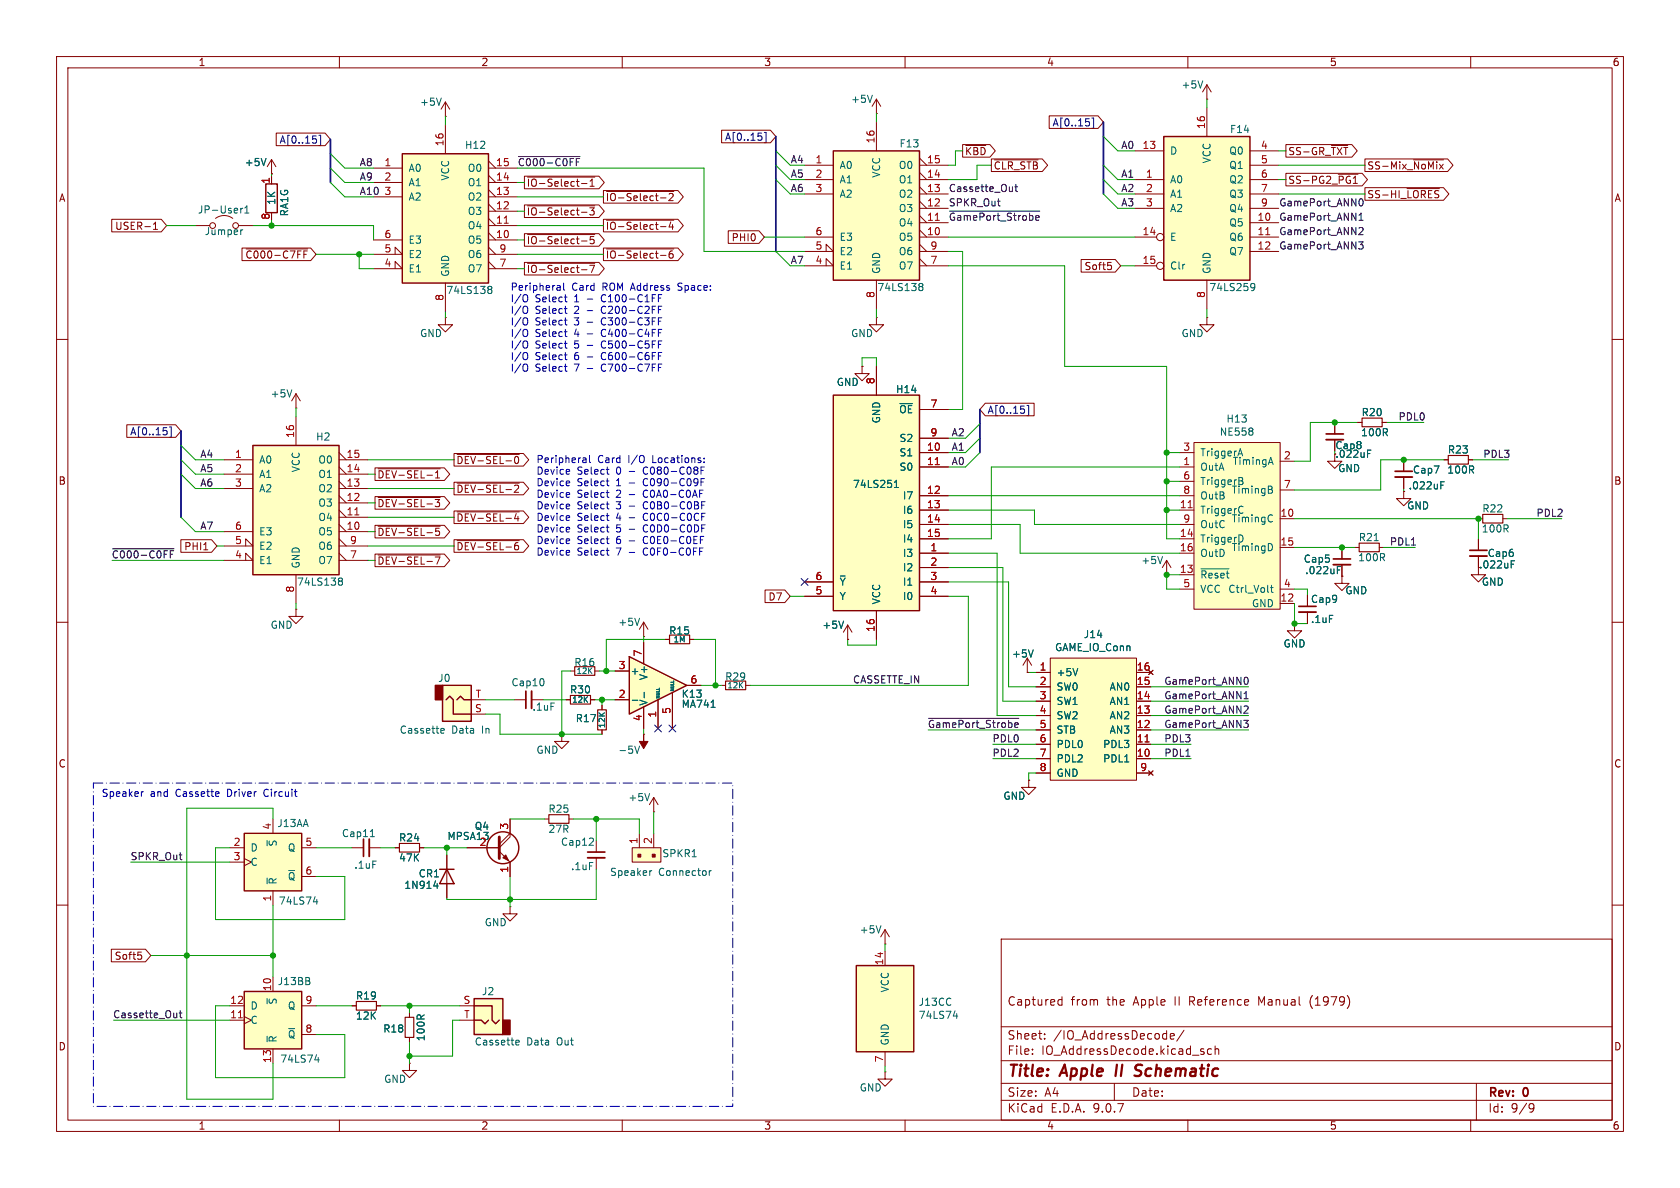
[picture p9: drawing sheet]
<svg xmlns="http://www.w3.org/2000/svg" width="297mm" height="210mm" viewBox="0 0 297 210" stroke-linecap="round" stroke-linejoin="round" font-family="sans-serif">
<defs><g id="words">
<g font-size="2.8" fill="#840000">
<text x="178" y="190.9">Title:</text>
<text x="187.7" y="190.9">Apple</text>
<text x="198.1" y="190.9">II</text>
<text x="202.3" y="190.9">Schematic</text>
</g>
<g font-size="2.1" fill="#840000">
<text x="178" y="178">Captured</text>
<text x="189.3" y="178">from</text>
<text x="195.7" y="178">the</text>
<text x="200.5" y="178">Apple</text>
<text x="207.9" y="178">II</text>
<text x="210.6" y="178">Reference</text>
<text x="223" y="178">Manual</text>
<text x="232.2" y="178">(1979)</text>
<text x="178" y="184">Sheet:</text>
<text x="186.2" y="184">/IO_AddressDecode/</text>
<text x="178" y="186.7">File:</text>
<text x="184.1" y="186.7">IO_AddressDecode.kicad_sch</text>
<text x="178" y="196.9">KiCad</text>
<text x="178" y="194.1">Size:</text>
<text x="184.7" y="194.1">A4</text>
<text x="185.7" y="196.9">E.D.A.</text>
<text x="193.3" y="196.9">9.0.7</text>
<text x="200" y="194.1">Date:</text>
<text x="263" y="194.3">Rev:</text>
<text x="263" y="196.9">Id:</text>
<text x="267.1" y="196.9">9/9</text>
<text x="269.4" y="194.3">0</text>
</g>
<g font-size="1.8" fill="#840000">
<text x="35" y="11.9">1</text>
<text x="85" y="11.9">2</text>
<text x="135" y="11.9">3</text>
<text x="185" y="11.9">4</text>
<text x="235" y="11.9">5</text>
<text x="285" y="11.9">6</text>
<text x="170.5" y="27.6">~{KBD}</text>
<text x="227.6" y="27.6">SS-GR_~{TXT}</text>
<text x="10.3" y="35.9">A</text>
<text x="93" y="33.2">~{IO-Select-1}</text>
<text x="107" y="35.8">~{IO-Select-2}</text>
<text x="175.6" y="30.2">~{CLR_STB}</text>
<text x="227.6" y="32.7">SS-PG2_~{PG1}</text>
<text x="241.6" y="30.2">SS-Mix_~{NoMix}</text>
<text x="241.6" y="35.2">SS-HI_~{LORES}</text>
<text x="285.3" y="35.9">A</text>
<text x="20.2" y="40.8">USER-1</text>
<text x="93" y="38.3">~{IO-Select-3}</text>
<text x="107" y="40.8">~{IO-Select-4}</text>
<text x="43.3" y="45.9">~{C000-C7FF}</text>
<text x="93" y="43.4">~{IO-Select-5}</text>
<text x="107" y="45.9">~{IO-Select-6}</text>
<text x="129.2" y="42.9">PHI0</text>
<text x="191.6" y="47.9">Soft5</text>
<text x="93" y="48.5">~{IO-Select-7}</text>
<text x="80.6" y="82.2">~{DEV-SEL-0}</text>
<text x="236" y="79.6">Cap8</text>
<text x="10.3" y="85.9">B</text>
<text x="66.6" y="84.8">~{DEV-SEL-1}</text>
<text x="66.6" y="89.9">~{DEV-SEL-3}</text>
<text x="80.6" y="87.3">~{DEV-SEL-2}</text>
<text x="285.3" y="85.9">B</text>
<text x="66.6" y="94.9">~{DEV-SEL-5}</text>
<text x="80.6" y="92.4">~{DEV-SEL-4}</text>
<text x="32.5" y="97.5">PHI1</text>
<text x="66.6" y="100">~{DEV-SEL-7}</text>
<text x="80.6" y="97.5">~{DEV-SEL-6}</text>
<text x="261.4" y="100.7">.022uF</text>
<text x="135.7" y="106.4">D7</text>
<text x="231.7" y="106.8">Cap9</text>
<text x="10.3" y="135.9">C</text>
<text x="285.3" y="135.9">C</text>
<text x="20.2" y="169.9">Soft5</text>
<text x="10.3" y="185.9">D</text>
<text x="285.3" y="185.9">D</text>
<text x="35" y="199.9">1</text>
<text x="85" y="199.9">2</text>
<text x="135" y="199.9">3</text>
<text x="185" y="199.9">4</text>
<text x="235" y="199.9">5</text>
<text x="285" y="199.9">6</text>
</g>
<g font-size="1.8" fill="#006464">
<text x="208.8" y="15.8">+5V</text>
<text x="74.2" y="18.9">+5V</text>
<text x="150.4" y="18.4">+5V</text>
<text x="217.3" y="23.7">F14</text>
<text x="43.2" y="29.6">+5V</text>
<text x="82.1" y="26.5">H12</text>
<text x="158.9" y="26.3">F13</text>
<text x="206.8" y="27.5">D</text>
<text x="214.2" y="29" transform="rotate(-90 214.2 29)">VCC</text>
<text x="217.2" y="27.5">Q0</text>
<text x="72.1" y="30.6">A0</text>
<text x="72.1" y="33.1">A1</text>
<text x="72.1" y="35.7">A2</text>
<text x="79.6" y="32" transform="rotate(-90 79.6 32)">VCC</text>
<text x="82.6" y="30.6">O0</text>
<text x="82.6" y="33.1">O1</text>
<text x="82.6" y="35.7">O2</text>
<text x="148.3" y="30.1">A0</text>
<text x="148.3" y="32.6">A1</text>
<text x="148.3" y="35.2">A2</text>
<text x="155.8" y="31.5" transform="rotate(-90 155.8 31.5)">VCC</text>
<text x="158.8" y="30.1">O0</text>
<text x="158.8" y="32.6">O1</text>
<text x="158.8" y="35.2">O2</text>
<text x="206.8" y="32.6">A0</text>
<text x="206.8" y="35.2">A1</text>
<text x="217.2" y="30.1">Q1</text>
<text x="217.2" y="32.6">Q2</text>
<text x="217.2" y="35.2">Q3</text>
<text x="34.9" y="37.9">JP-User1</text>
<text x="36.1" y="41.8">Jumper</text>
<text x="48.9" y="36.3" transform="rotate(-90 48.9 36.3)">1K</text>
<text x="51.2" y="38.3" transform="rotate(-90 51.2 38.3)">RA1G</text>
<text x="82.6" y="38.2">O3</text>
<text x="82.6" y="40.7">O4</text>
<text x="158.8" y="37.7">O3</text>
<text x="158.8" y="40.2">O4</text>
<text x="206.8" y="37.7">A2</text>
<text x="217.2" y="37.7">Q4</text>
<text x="217.2" y="40.2">Q5</text>
<text x="72.1" y="43.3">E3</text>
<text x="72.1" y="45.8">E2</text>
<text x="82.6" y="43.3">O5</text>
<text x="82.6" y="45.8">O6</text>
<text x="148.3" y="42.8">E3</text>
<text x="148.3" y="45.3">E2</text>
<text x="148.3" y="47.9">E1</text>
<text x="158.8" y="42.8">O5</text>
<text x="158.8" y="45.3">O6</text>
<text x="158.8" y="47.9">O7</text>
<text x="206.8" y="42.8">E</text>
<text x="206.8" y="47.9">Clr</text>
<text x="217.2" y="42.8">Q6</text>
<text x="217.2" y="45.3">Q7</text>
<text x="72.1" y="48.4">E1</text>
<text x="78.8" y="52.2">74LS138</text>
<text x="79.6" y="49" transform="rotate(-90 79.6 49)">GND</text>
<text x="82.6" y="48.4">O7</text>
<text x="155" y="51.7">74LS138</text>
<text x="155.8" y="48.5" transform="rotate(-90 155.8 48.5)">GND</text>
<text x="213.7" y="51.7">74LS259</text>
<text x="214.2" y="48.5" transform="rotate(-90 214.2 48.5)">GND</text>
<text x="74.2" y="59.8">GND</text>
<text x="150.4" y="59.8">GND</text>
<text x="208.8" y="59.8">GND</text>
<text x="47.7" y="70.5">+5V</text>
<text x="147.8" y="68.4">GND</text>
<text x="158.3" y="69.7">H14</text>
<text x="155.8" y="74.9" transform="rotate(-90 155.8 74.9)">GND</text>
<text x="158.9" y="73.3">~{OE}</text>
<text x="215.5" y="77.2">NE558</text>
<text x="216.7" y="74.9">H13</text>
<text x="240.5" y="77.3">100R</text>
<text x="240.6" y="73.8">R20</text>
<text x="45.7" y="82.1">A0</text>
<text x="53.2" y="83.6" transform="rotate(-90 53.2 83.6)">VCC</text>
<text x="55.8" y="78.1">H2</text>
<text x="56.2" y="82.1">O0</text>
<text x="158.9" y="83.4">S0</text>
<text x="158.9" y="80.9">S1</text>
<text x="158.9" y="78.3">S2</text>
<text x="212.1" y="80.9">TriggerA</text>
<text x="212.1" y="83.4">OutA</text>
<text x="217.8" y="82.4">TimingA</text>
<text x="236" y="81.1">.022uF</text>
<text x="236.5" y="83.7">GND</text>
<text x="249.7" y="83.9">Cap7</text>
<text x="255.8" y="83.9">100R</text>
<text x="255.9" y="80.4">R23</text>
<text x="45.7" y="84.7">A1</text>
<text x="45.7" y="87.2">A2</text>
<text x="56.2" y="84.7">O1</text>
<text x="56.2" y="87.2">O2</text>
<text x="56.2" y="89.8">O3</text>
<text x="150.7" y="86.5">74LS251</text>
<text x="159.5" y="88.5">I7</text>
<text x="212.1" y="86">TriggerB</text>
<text x="212.1" y="88.5">OutB</text>
<text x="217.7" y="87.5">TimingB</text>
<text x="248.9" y="86.7">.022uF</text>
<text x="45.7" y="94.8">E3</text>
<text x="56.2" y="92.3">O4</text>
<text x="56.2" y="94.8">O5</text>
<text x="159.5" y="93.6">I5</text>
<text x="159.5" y="91">I6</text>
<text x="212.1" y="91">TriggerC</text>
<text x="212.1" y="93.6">OutC</text>
<text x="217.7" y="92.6">TimingC</text>
<text x="240.1" y="95.9">R21</text>
<text x="248.7" y="90.3">GND</text>
<text x="261.9" y="94.3">100R</text>
<text x="262" y="90.8">R22</text>
<text x="45.7" y="97.4">E2</text>
<text x="45.7" y="99.9">E1</text>
<text x="53.2" y="100.6" transform="rotate(-90 53.2 100.6)">GND</text>
<text x="56.2" y="97.4">O6</text>
<text x="56.2" y="99.9">O7</text>
<text x="159.5" y="101.2">I2</text>
<text x="159.5" y="98.7">I3</text>
<text x="159.5" y="96.1">I4</text>
<text x="201.7" y="99.9">+5V</text>
<text x="212.1" y="96.1">TriggerD</text>
<text x="212.1" y="98.7">OutD</text>
<text x="217.7" y="97.6">TimingD</text>
<text x="230.4" y="99.7">Cap5</text>
<text x="230.6" y="101.7">.022uF</text>
<text x="240" y="99.4">100R</text>
<text x="262.9" y="98.7">Cap6</text>
<text x="52.4" y="103.7">74LS138</text>
<text x="148.3" y="106.3">Y</text>
<text x="148.3" y="103.7">~{Y}</text>
<text x="155.8" y="106.9" transform="rotate(-90 155.8 106.9)">VCC</text>
<text x="159.5" y="106.3">I0</text>
<text x="159.5" y="103.7">I1</text>
<text x="212.1" y="102.5">~{Reset}</text>
<text x="212.1" y="105">VCC Ctrl_Volt</text>
<text x="221.2" y="107.5">GND</text>
<text x="237.7" y="105.3">GND</text>
<text x="261.9" y="103.7">GND</text>
<text x="47.7" y="111.4">GND</text>
<text x="109.2" y="110.8">+5V</text>
<text x="118.2" y="112.4">R15</text>
<text x="145.3" y="111.4">+5V</text>
<text x="191.5" y="113">J14</text>
<text x="231.7" y="110.3">.1uF</text>
<text x="101.4" y="118">R16</text>
<text x="111.4" y="119.5">+</text>
<text x="178.8" y="116.4">+5V</text>
<text x="186.4" y="115.3">GAME_IO_Conn</text>
<text x="186.7" y="119.7">+5V</text>
<text x="226.8" y="114.7">GND</text>
<text x="77.4" y="120.8">J0</text>
<text x="90.3" y="121.5">Cap10</text>
<text x="94" y="125.8">.1uF</text>
<text x="100.7" y="122.8">R30</text>
<text x="114.7" y="124.8" transform="rotate(-90 114.7 124.8)">V-</text>
<text x="114.7" y="120.3" transform="rotate(-90 114.7 120.3)">V+</text>
<text x="120.4" y="125.3">MA741</text>
<text x="120.4" y="123.5">K13</text>
<text x="128.1" y="120.5">R29</text>
<text x="186.7" y="122.3">SW0</text>
<text x="186.7" y="124.8">SW1</text>
<text x="196.1" y="122.3">AN0</text>
<text x="196.1" y="124.8">AN1</text>
<text x="70.6" y="129.9">Cassette</text>
<text x="79.8" y="129.9">Data</text>
<text x="85.3" y="129.9">In</text>
<text x="101.7" y="127.9">R17</text>
<text x="186.7" y="127.4">SW2</text>
<text x="186.7" y="129.9">STB</text>
<text x="196.1" y="127.4">AN2</text>
<text x="196.1" y="129.9">AN3</text>
<text x="94.7" y="133.5">GND</text>
<text x="109.2" y="133.5">-5V</text>
<text x="186.7" y="132.4">PDL0</text>
<text x="186.7" y="135">PDL2</text>
<text x="186.7" y="137.5">GND</text>
<text x="194.9" y="132.4">PDL3</text>
<text x="194.9" y="135">PDL1</text>
<text x="96.9" y="143.9">R25</text>
<text x="111" y="141.8">+5V</text>
<text x="177.3" y="141.6">GND</text>
<text x="48.9" y="146.4">J13AA</text>
<text x="49.1" y="149.7" transform="rotate(-90 49.1 149.7)">~{S}</text>
<text x="60.3" y="148.2">Cap11</text>
<text x="70.4" y="148.9">R24</text>
<text x="79" y="148.7">MPSA13</text>
<text x="83.8" y="146.9">Q4</text>
<text x="96.9" y="147.4">27R</text>
<text x="99.1" y="149.7">Cap12</text>
<text x="44.2" y="150.7">D</text>
<text x="44.2" y="153.3">C</text>
<text x="50.8" y="150.7">Q</text>
<text x="50.8" y="155.8">~{Q}</text>
<text x="62.5" y="153.8">.1uF</text>
<text x="70.4" y="152.5">47K</text>
<text x="73.9" y="155.3">CR1</text>
<text x="100.8" y="154">.1uF</text>
<text x="107.7" y="155">Speaker</text>
<text x="116.4" y="155">Connector</text>
<text x="117" y="151.7">SPKR1</text>
<text x="49.1" y="156.5" transform="rotate(-90 49.1 156.5)">~{R}</text>
<text x="49.2" y="160.1">74LS74</text>
<text x="71.4" y="157.3">1N914</text>
<text x="85.6" y="163.9">GND</text>
<text x="151.9" y="165.2">+5V</text>
<text x="44.2" y="178.7">D</text>
<text x="49" y="174.3">J13BB</text>
<text x="49.1" y="177.7" transform="rotate(-90 49.1 177.7)">~{S}</text>
<text x="50.8" y="178.7">Q</text>
<text x="62.8" y="176.9">R19</text>
<text x="85.1" y="176.1">J2</text>
<text x="157.3" y="175.5" transform="rotate(-90 157.3 175.5)">VCC</text>
<text x="162.3" y="178">J13CC</text>
<text x="44.2" y="181.2">C</text>
<text x="49.1" y="184.4" transform="rotate(-90 49.1 184.4)">~{R}</text>
<text x="50.8" y="183.7">~{Q}</text>
<text x="62.8" y="180.4">12K</text>
<text x="67.6" y="182.7">R18</text>
<text x="75.3" y="184.2" transform="rotate(-90 75.3 184.2)">100R</text>
<text x="83.8" y="185">Cassette</text>
<text x="93.1" y="185">Data</text>
<text x="98.6" y="185">Out</text>
<text x="157.3" y="184.9" transform="rotate(-90 157.3 184.9)">GND</text>
<text x="162.3" y="180.3">74LS74</text>
<text x="49.4" y="188.1">74LS74</text>
<text x="67.8" y="191.6">GND</text>
<text x="151.9" y="193.1">GND</text>
</g>
<g font-size="1.8" fill="#000084">
<text x="186" y="22.5">A[0..15]</text>
<text x="49.3" y="25.6">A[0..15]</text>
<text x="128.1" y="25.1">A[0..15]</text>
<text x="22.9" y="77.2">A[0..15]</text>
<text x="174.5" y="73.3">A[0..15]</text>
</g>
<g font-size="1.8" fill="#a90000">
<text x="213.1" y="22.9" transform="rotate(-90 213.1 22.9)">16</text>
<text x="67.9" y="29.5">1</text>
<text x="78.5" y="25.9" transform="rotate(-90 78.5 25.9)">16</text>
<text x="87.6" y="29.5">15</text>
<text x="144.1" y="29">1</text>
<text x="154.7" y="25.4" transform="rotate(-90 154.7 25.4)">16</text>
<text x="163.8" y="29">15</text>
<text x="201.9" y="26.4">13</text>
<text x="222.8" y="26.4">4</text>
<text x="222.8" y="29">5</text>
<text x="47.8" y="32.6" transform="rotate(-90 47.8 32.6)">1</text>
<text x="67.9" y="32">2</text>
<text x="67.9" y="34.5">3</text>
<text x="87.6" y="32">14</text>
<text x="87.6" y="34.5">13</text>
<text x="144.1" y="31.5">2</text>
<text x="144.1" y="34">3</text>
<text x="163.8" y="31.5">14</text>
<text x="163.8" y="34">13</text>
<text x="202.5" y="31.5">1</text>
<text x="202.5" y="34">2</text>
<text x="222.8" y="31.5">6</text>
<text x="222.8" y="34">7</text>
<text x="47.8" y="38.9" transform="rotate(-90 47.8 38.9)">8</text>
<text x="87.6" y="37.1">12</text>
<text x="87.6" y="39.6">11</text>
<text x="144.1" y="41.7">6</text>
<text x="163.8" y="36.6">12</text>
<text x="163.8" y="39.1">11</text>
<text x="163.8" y="41.7">10</text>
<text x="201.9" y="41.7">14</text>
<text x="202.5" y="36.6">3</text>
<text x="222.2" y="39.1">10</text>
<text x="222.2" y="41.7">11</text>
<text x="222.8" y="36.6">9</text>
<text x="67.9" y="42.2">6</text>
<text x="67.9" y="44.7">5</text>
<text x="67.9" y="47.2">4</text>
<text x="87.6" y="42.2">10</text>
<text x="88.2" y="44.7">9</text>
<text x="88.2" y="47.2">7</text>
<text x="144.1" y="44.2">5</text>
<text x="144.1" y="46.7">4</text>
<text x="164.4" y="44.2">9</text>
<text x="164.4" y="46.7">7</text>
<text x="201.9" y="46.7">15</text>
<text x="222.2" y="44.2">12</text>
<text x="78.5" y="53.3" transform="rotate(-90 78.5 53.3)">8</text>
<text x="154.7" y="52.8" transform="rotate(-90 154.7 52.8)">8</text>
<text x="213.1" y="52.8" transform="rotate(-90 213.1 52.8)">8</text>
<text x="154.7" y="68" transform="rotate(-90 154.7 68)">8</text>
<text x="52.1" y="77.5" transform="rotate(-90 52.1 77.5)">16</text>
<text x="164.4" y="77.2">9</text>
<text x="164.4" y="72.1">7</text>
<text x="41.5" y="81">1</text>
<text x="41.5" y="83.6">2</text>
<text x="61.2" y="81">15</text>
<text x="61.2" y="83.6">14</text>
<text x="163.8" y="82.3">11</text>
<text x="163.8" y="79.8">10</text>
<text x="209.1" y="79.8">3</text>
<text x="209.1" y="82.3">1</text>
<text x="226.9" y="81.3">2</text>
<text x="41.5" y="86.1">3</text>
<text x="61.2" y="86.1">13</text>
<text x="61.2" y="88.6">12</text>
<text x="163.8" y="89.9">13</text>
<text x="163.8" y="87.4">12</text>
<text x="208.5" y="89.9">11</text>
<text x="209.1" y="84.8">6</text>
<text x="209.1" y="87.4">8</text>
<text x="226.9" y="86.4">7</text>
<text x="41.5" y="93.7">6</text>
<text x="61.2" y="91.2">11</text>
<text x="61.2" y="93.7">10</text>
<text x="163.8" y="95">15</text>
<text x="163.8" y="92.5">14</text>
<text x="208.5" y="95">14</text>
<text x="209.1" y="92.5">9</text>
<text x="226.3" y="91.4">10</text>
<text x="41.5" y="96.3">5</text>
<text x="41.5" y="98.8">4</text>
<text x="61.8" y="96.3">9</text>
<text x="61.8" y="98.8">7</text>
<text x="164.4" y="100.1">2</text>
<text x="164.4" y="97.5">1</text>
<text x="208.5" y="97.5">16</text>
<text x="208.5" y="101.3">13</text>
<text x="226.3" y="96.5">15</text>
<text x="52.1" y="104.8" transform="rotate(-90 52.1 104.8)">8</text>
<text x="144.1" y="105.2">5</text>
<text x="144.1" y="102.6">6</text>
<text x="164.4" y="105.2">4</text>
<text x="164.4" y="102.6">3</text>
<text x="209.1" y="103.9">5</text>
<text x="226.3" y="106.4">12</text>
<text x="226.9" y="103.9">4</text>
<text x="154.7" y="111.8" transform="rotate(-90 154.7 111.8)">16</text>
<text x="109.3" y="118.4">3</text>
<text x="113.5" y="116.1" transform="rotate(-90 113.5 116.1)">7</text>
<text x="183.7" y="118.6">1</text>
<text x="200.9" y="118.6">16</text>
<text x="83.9" y="126">S</text>
<text x="84" y="123.4">T</text>
<text x="109.3" y="123.4">2</text>
<text x="122" y="120.9">6</text>
<text x="183.7" y="121.2">2</text>
<text x="183.7" y="123.7">3</text>
<text x="200.9" y="121.2">15</text>
<text x="200.9" y="123.7">14</text>
<text x="113.5" y="127.6" transform="rotate(-90 113.5 127.6)">4</text>
<text x="116.1" y="126.9" transform="rotate(-90 116.1 126.9)">1</text>
<text x="118.6" y="126.3" transform="rotate(-90 118.6 126.3)">5</text>
<text x="183.7" y="126.2">4</text>
<text x="183.7" y="128.8">5</text>
<text x="183.7" y="131.3">6</text>
<text x="200.9" y="126.2">13</text>
<text x="200.9" y="128.8">12</text>
<text x="200.9" y="131.3">11</text>
<text x="183.7" y="133.9">7</text>
<text x="183.7" y="136.4">8</text>
<text x="200.9" y="133.9">10</text>
<text x="201.5" y="136.4">9</text>
<text x="41.2" y="149.6">2</text>
<text x="48" y="146.8" transform="rotate(-90 48 146.8)">4</text>
<text x="53.9" y="149.6">5</text>
<text x="84.7" y="149.6">2</text>
<text x="89.9" y="146.8" transform="rotate(-90 89.9 146.8)">3</text>
<text x="112.8" y="149.3" transform="rotate(-90 112.8 149.3)">1</text>
<text x="115.3" y="149.3" transform="rotate(-90 115.3 149.3)">2</text>
<text x="41.2" y="152.1">3</text>
<text x="53.9" y="154.7">6</text>
<text x="89.9" y="154.4" transform="rotate(-90 89.9 154.4)">1</text>
<text x="48" y="159.5" transform="rotate(-90 48 159.5)">1</text>
<text x="156.2" y="170.7" transform="rotate(-90 156.2 170.7)">14</text>
<text x="40.6" y="177.5">12</text>
<text x="48" y="175.3" transform="rotate(-90 48 175.3)">10</text>
<text x="53.9" y="177.5">9</text>
<text x="81.8" y="177.5">S</text>
<text x="40.6" y="180.1">11</text>
<text x="53.9" y="182.6">8</text>
<text x="82" y="180.1">T</text>
<text x="48" y="188" transform="rotate(-90 48 188)">13</text>
<text x="156.2" y="187.9" transform="rotate(-90 156.2 187.9)">7</text>
</g>
<g font-size="1.8" fill="#0f0f0f">
<text x="63.5" y="29.5">A8</text>
<text x="91.4" y="29.5">~{C000-C0FF}</text>
<text x="198.1" y="26.4">A0</text>
<text x="63.5" y="32">A9</text>
<text x="63.5" y="34.5">A10</text>
<text x="167.6" y="34">Cassette_Out</text>
<text x="198.1" y="34">A2</text>
<text x="198.1" y="31.5">A1</text>
<text x="167.6" y="36.6">SPKR_Out</text>
<text x="167.6" y="39.1">~{GamePort_Strobe}</text>
<text x="198.1" y="36.6">A3</text>
<text x="226.1" y="36.6">GamePort_ANN0</text>
<text x="226.1" y="39.1">GamePort_ANN1</text>
<text x="226.1" y="41.6">GamePort_ANN2</text>
<text x="226.1" y="44.2">GamePort_ANN3</text>
<text x="168.1" y="77.2">A2</text>
<text x="247.1" y="74.4">PDL0</text>
<text x="35.3" y="81">A4</text>
<text x="35.3" y="83.6">A5</text>
<text x="168.1" y="79.7">A1</text>
<text x="168.1" y="82.3">A0</text>
<text x="262.1" y="81">PDL3</text>
<text x="35.3" y="86.1">A6</text>
<text x="35.3" y="93.7">A7</text>
<text x="271.5" y="91.4">PDL2</text>
<text x="19.7" y="98.8">~{C000-C0FF}</text>
<text x="245.6" y="96.5">PDL1</text>
<text x="150.7" y="120.9">CASSETTE_IN</text>
<text x="205.7" y="121.2">GamePort_ANN0</text>
<text x="205.7" y="123.7">GamePort_ANN1</text>
<text x="163.9" y="128.8">~{GamePort_Strobe}</text>
<text x="175.4" y="131.3">PDL0</text>
<text x="205.7" y="131.3">PDL3</text>
<text x="205.7" y="126.2">GamePort_ANN2</text>
<text x="205.7" y="128.8">GamePort_ANN3</text>
<text x="175.4" y="133.9">PDL2</text>
<text x="205.7" y="133.9">PDL1</text>
<text x="23" y="152.1">SPKR_Out</text>
<text x="19.9" y="180.1">Cassette_Out</text>
</g>
<g font-size="1.8" fill="#009600">
<text x="139.7" y="28.9">A4</text>
<text x="139.7" y="31.5">A5</text>
<text x="139.7" y="34">A6</text>
<text x="139.7" y="46.7">A7</text>
</g>
<g font-size="1.8" fill="#0000c2">
<text x="90.2" y="51.5">Peripheral</text>
<text x="90.2" y="53.5">I/O</text>
<text x="94.6" y="53.5">Select</text>
<text x="101.1" y="51.5">Card</text>
<text x="101.6" y="53.5">1</text>
<text x="104" y="53.5">-</text>
<text x="106.6" y="51.5">ROM Address</text>
<text x="106.8" y="53.5">C100-C1FF</text>
<text x="120.3" y="51.5">Space:</text>
<text x="90.2" y="55.6">I/O</text>
<text x="90.2" y="57.6">I/O</text>
<text x="90.2" y="59.7">I/O</text>
<text x="94.6" y="55.6">Select</text>
<text x="94.6" y="57.6">Select</text>
<text x="94.6" y="59.7">Select</text>
<text x="101.6" y="55.6">2</text>
<text x="101.6" y="57.6">3</text>
<text x="101.6" y="59.7">4</text>
<text x="104" y="55.6">-</text>
<text x="104" y="57.6">-</text>
<text x="104" y="59.7">-</text>
<text x="106.8" y="55.6">C200-C2FF</text>
<text x="106.8" y="57.6">C300-C3FF</text>
<text x="106.8" y="59.7">C400-C4FF</text>
<text x="90.2" y="61.7">I/O</text>
<text x="90.2" y="63.7">I/O</text>
<text x="90.2" y="65.8">I/O</text>
<text x="94.6" y="61.7">Select</text>
<text x="94.6" y="63.7">Select</text>
<text x="94.6" y="65.8">Select</text>
<text x="101.6" y="61.7">5</text>
<text x="101.6" y="63.7">6</text>
<text x="101.6" y="65.8">7</text>
<text x="104" y="61.7">-</text>
<text x="104" y="63.7">-</text>
<text x="104" y="65.8">-</text>
<text x="106.8" y="61.7">C500-C5FF</text>
<text x="106.8" y="63.7">C600-C6FF</text>
<text x="106.8" y="65.8">C700-C7FF</text>
<text x="94.7" y="81.9">Peripheral</text>
<text x="94.7" y="84">Device</text>
<text x="102" y="84">Select</text>
<text x="105.6" y="81.9">Card</text>
<text x="109.1" y="84">0</text>
<text x="111.2" y="81.9">I/O</text>
<text x="111.4" y="84">-</text>
<text x="114.2" y="84">C080-C08F</text>
<text x="115.6" y="81.9">Locations:</text>
<text x="94.7" y="86">Device</text>
<text x="94.7" y="88.1">Device</text>
<text x="102" y="86">Select</text>
<text x="102" y="88.1">Select</text>
<text x="109.1" y="86">1</text>
<text x="109.1" y="88.1">2</text>
<text x="111.4" y="86">-</text>
<text x="111.4" y="88.1">-</text>
<text x="114.2" y="86">C090-C09F</text>
<text x="114.2" y="88.1">C0A0-C0AF</text>
<text x="94.7" y="90.1">Device</text>
<text x="94.7" y="92.2">Device</text>
<text x="94.7" y="94.2">Device</text>
<text x="102" y="90.1">Select</text>
<text x="102" y="92.2">Select</text>
<text x="102" y="94.2">Select</text>
<text x="109.1" y="90.1">3</text>
<text x="109.1" y="92.2">4</text>
<text x="109.1" y="94.2">5</text>
<text x="111.4" y="90.1">-</text>
<text x="111.4" y="92.2">-</text>
<text x="111.4" y="94.2">-</text>
<text x="114.2" y="90.1">C0B0-C0BF</text>
<text x="114.2" y="92.2">C0C0-C0CF</text>
<text x="114.2" y="94.2">C0D0-C0DF</text>
<text x="94.7" y="96.3">Device</text>
<text x="94.7" y="98.3">Device</text>
<text x="102" y="96.3">Select</text>
<text x="102" y="98.3">Select</text>
<text x="109.1" y="96.3">6</text>
<text x="109.1" y="98.3">7</text>
<text x="111.4" y="96.3">-</text>
<text x="111.4" y="98.3">-</text>
<text x="114.2" y="96.3">C0E0-C0EF</text>
<text x="114.2" y="98.3">C0F0-C0FF</text>
<text x="17.9" y="141.1">Speaker</text>
<text x="26.5" y="141.1">and</text>
<text x="31.2" y="141.1">Cassette</text>
<text x="40.4" y="141.1">Driver</text>
<text x="47.1" y="141.1">Circuit</text>
</g>
<g font-size="1.4" fill="#006464">
<text x="119" y="113.8">1M</text>
<text x="101.8" y="119.3">12K</text>
<text x="101" y="124.4">12K</text>
<text x="128.5" y="121.9">12K</text>
<text x="107.1" y="128.8" transform="rotate(-90 107.1 128.8)">12K</text>
</g>
<g font-size=".7" fill="#006464">
<text x="116.8" y="123.6" transform="rotate(-90 116.8 123.6)">NULL</text>
<text x="119.4" y="122.3" transform="rotate(-90 119.4 122.3)">NULL</text>
</g>
</g></defs>
<g fill="none" stroke="#840000" stroke-width=".18">
<path d="M10 10h277v190h-277zM12 12h273v186h-273zM60 10v2M110 10v2M160 10v2M210 10v2M260 10v2M10 60h2M285 60h2M10 110h2M285 110h2M10 160h2"/>
<path d="M177 166h108v32h-108zM187.2 177.6h.5M187.2 176.8h.5M187.7 176.2v1.5M231.7 176.6v1M285 160h2M60 198v2M110 198v2M160 198v2M177 194.5h108M177 191.5h108M177 187.5h108"/>
<path d="M177 181.5h108M182.5 186.3v.1M182.5 185.5v.1M184.7 183.6v.1M184.7 182.8v.1M197 191.5v3M206.9 183.2l.7-.1-.1-.3-.4-.1-.2 .2 .1 .7h.5M209.3 182.1l-1.3 2M210 198v2M212.7 185.9l.2 .2-.2 .3M212.7 185.4l.1 .1M214.2 185.5l-.5-.1-.2 .3v.4l.1 .2h.6"/>
<path d="M214.8 185.5l.2-.1 .4 .1 .1 .9M214.8 184.9v1.5M260 198v2M261 191.5v6.5M270.6 195.1l.5 .1a.99 .99 0 0 1-.4 1.4h-.2M271.2 195.7l-.3 .3h-.3"/>
</g>
<path d="M197.5 188.2l-.3 2M200.8 189l.8 .4M201.6 190l-.3 .2h-.5M201.6 188.2h-.4l-.5 .4" fill="none" stroke="#840000" stroke-width=".4"/>
<path d="M111.3 116.1l10.1 5.1-10.1 5z" fill="#ffffc2"/>
<path d="M111.3 116.1l10.1 5.1-10.1 5z" fill="none" stroke="#840000" stroke-width=".25"/>
<path d="M108.7 118.6h2.6M113.8 113.5v3.8M108.7 123.7h2.6M113.8 125v3.8M116.3 123.7v5.1M118.9 122.4v6.4M121.4 121.2h2.6" fill="none" stroke="#840000" stroke-width=".18"/>
<g fill="none" stroke="#006464" stroke-width=".18">
<path d="M111.8 123.8h.9M113.9 122.4v.9M116.1 123.1h.5l-.5 .2h.5M116.1 122.8h.4M116.1 122.5h.4M116.1 122.3h.5M116.1 121.9h.5M118.6 121.8h.5l-.5 .3h.5M118.6 121.5h.4M118.6 121.3h.4M118.6 121h.5M118.6 120.6h.5"/>
<path d="M125.7 125h.7"/>
</g>
<path d="M78.2 121.2h5.1v6.3h-5.1z" fill="#ffffc2"/>
<path d="M77 121.2h1.2v2.5h-1.2z" fill="#840000" stroke="#840000" stroke-width=".25"/>
<path d="M78.2 121.2h5.1v6.3h-5.1zM78.9 123.7l.6-.6 .6 .6v2.5h3.2M80.8 123.7l.6-.6 .6 .6h1.3" fill="none" stroke="#840000" stroke-width=".25"/>
<g fill="none" stroke="#840000" stroke-width=".18">
<path d="M34.5 39.9h2.6M38.1 38.6a2.54 2.54 0 0 1 3 0M42.2 39.9h2.5M78.7 56.1v1.3h1.3l-1.3 1.3-1.2-1.3h1.2M78.7 56.1h.1M113.8 112.5h.1M113.8 110l-.8 1.3M113.8 110l.8 1.3M113.8 110v2.5M117.6 113h.8M121.9 113h.8M83.3 126.2h2.6"/>
<path d="M83.3 123.7h2.6M100.1 123.7h.7M104.4 123.7h.8M106.4 124.7v.8M106.4 129v.8M115.6 143.5h.1M115.6 141l-.8 1.2M115.6 141l.7 1.2M115.6 141v2.5M90.2 160.3v1.2h1.2l-1.2 1.3-1.3-1.3h1.3M90.2 160.3h.1M156.5 166.9h.1"/>
<path d="M156.5 164.3l-.8 1.3M156.5 164.3l.7 1.3M156.5 164.3v2.6"/>
<circle cx="37.6" cy="39.9" r=".51"/>
<circle cx="41.7" cy="39.9" r=".51"/>
</g>
<path d="M42.6 36.8v.9M42.9 36.8l-.3 .3M43.3 37.7h.7M43.3 36.8l.3-.4v1.3M42.9 40.6l-.3 .1M113.1 109.3l-.5 1.3M78 129.6h.5M78 128.8h.4l.1 .3-.6 .1M114.8 140.3l-.4 1.2M155.7 163.6l-.4 1.3" fill="none" stroke="#006464" stroke-width=".18"/>
<path d="M118.4 112.3h3.5v1.5h-3.5zM100.8 122.9h3.6v1.6h-3.6zM105.7 125.5h1.5v3.5h-1.5z" fill="none" stroke="#840000" stroke-width=".2"/>
<path d="M83.8 176.5h5.1v6.4h-5.1z" fill="#ffffc2"/>
<path d="M88.9 180.3h1.3v2.6h-1.3z" fill="#840000" stroke="#840000" stroke-width=".25"/>
<path d="M83.8 176.5h5.1v6.4h-5.1zM83.8 177.8h3.2v2.5l.6 .7 .7-.7M83.8 180.3h1.3l.6 .7 .7-.7" fill="none" stroke="#840000" stroke-width=".25"/>
<path d="M154.9 56.1v1.3h1.3l-1.3 1.3-1.2-1.3h1.2M154.9 56.1h.1M62.2 177.8h.8M66.5 177.8h.8M72.4 179.1v.7M81.3 177.8h2.5M72.4 188v1.2h1.3l-1.3 1.3-1.3-1.3h1.3M72.4 188h.1M72.4 183.4v.8M81.3 180.3h2.5" fill="none" stroke="#840000" stroke-width=".18"/>
<path d="M91.2 184.7h.5M91.2 183.9h.4l.2 .3-.6 .1" fill="none" stroke="#006464" stroke-width=".18"/>
<path d="M63 177h3.5v1.6h-3.5zM71.6 179.8h1.6v3.6h-1.6z" fill="none" stroke="#840000" stroke-width=".2"/>
<path d="M147.3 69.9h15.3v38.1h-15.3z" fill="#ffffc2"/>
<path d="M147.3 69.9h15.3v38.1h-15.3zM77.7 153.7h2.6M79 153.7l1.3 2.5h-2.6z" fill="none" stroke="#840000" stroke-width=".25"/>
<g fill="none" stroke="#840000" stroke-width=".18">
<path d="M154.9 64.8v5.1M162.6 77.5h5M162.6 72.4h5M162.6 97.8h5M162.6 95.3h5M162.6 92.7h5M162.6 90.2h5M162.6 87.6h5M162.6 82.6h5M162.6 80h5M100.8 118.6h.8M105.2 118.6h.7"/>
<path d="M142.2 105.4h5.1M142.2 102.9h5.1M149.9 113h.1M149.9 110.5l-.8 1.3M149.9 110.5l.7 1.3M149.9 110.5v2.5M154.9 108v5M162.6 105.4h5M162.6 102.9h5M162.6 100.3h5M90.9 123.7h2.1M94 123.7h2"/>
<path d="M99.3 129.8v1.3h1.3l-1.3 1.2-1.3-1.2h1.3M99.3 129.8h.1M113.8 129.8h.1M79 151.1v7.7"/>
</g>
<path d="M165.3 82.1h.8" fill="none" stroke="#a90000" stroke-width=".18"/>
<path d="M158.1 86.2h.7M158.1 85.3l.4-.4v1.3M148.6 101.8h.8M149.1 109.8l-.4 1.3M96 120.1l.2 .3-.2 .7M112.2 131.9l.4 1.3 .5-1.3M76.7 156.6h.8M77.3 156.2v.8" fill="none" stroke="#006464" stroke-width=".18"/>
<path d="M113.8 129.8v1.3h.8l-.8 1.2-.8-1.2h.8z" fill="#840000" stroke="#840000" stroke-width=".18"/>
<path d="M101.6 117.9h3.6v1.5h-3.6z" fill="none" stroke="#840000" stroke-width=".2"/>
<path d="M93 122.2v3" fill="none" stroke="#840000" stroke-width=".3"/>
<path d="M94 122.2v3" fill="none" stroke="#840000" stroke-width=".33"/>
<path d="M44.7 78.7h15.2v22.9h-15.2z" fill="#ffffc2"/>
<path d="M44.7 78.7h15.2v22.9h-15.2z" fill="none" stroke="#840000" stroke-width=".25"/>
<g fill="none" stroke="#840000" stroke-width=".18">
<path d="M52.3 73.7v5M39.6 96.5h5.1l-1.3-1.2v1.2M39.6 99.1h5.1l-1.3-1.3v1.3M39.6 81.3h5.1M39.6 83.8h5.1M39.6 86.4h5.1M39.6 94h5.1M59.9 81.3h5.1M59.9 83.8h5.1M59.9 86.4h5.1M59.9 94h5.1M59.9 96.5h5.1"/>
<path d="M59.9 99.1h5.1M59.9 80l1.3 1.3M59.9 82.6l1.3 1.2M59.9 85.1l1.3 1.3M59.9 88.9h5.1M59.9 87.6l1.3 1.3M59.9 91.4h5.1M59.9 90.2l1.3 1.2M59.9 92.7l1.3 1.3M59.9 95.3l1.3 1.2M59.9 97.8l1.3 1.3M52.3 101.6v5.1"/>
<path d="M127.5 121.2h.8M131.8 121.2h.8"/>
</g>
<path d="M62.7 91h.8" fill="none" stroke="#a90000" stroke-width=".18"/>
<path d="M59.9 102.7h.2M59.9 102.2h.4l.2 .1v.2l-.2 .2M60.1 102.7h.2M60.1 102.7l-.2 .1M60.3 102.7l.2 .3v.3l-.2 .1h-.4" fill="none" stroke="#006464" stroke-width=".18"/>
<path d="M128.3 120.4h3.5v1.5h-3.5z" fill="none" stroke="#840000" stroke-width=".2"/>
<path d="M43.2 175.3h10.1v10.1h-10.1z" fill="#ffffc2"/>
<path d="M47 32.5h2v5.1h-2zM43.2 175.3h10.1v10.1h-10.1z" fill="none" stroke="#840000" stroke-width=".25"/>
<g fill="none" stroke="#840000" stroke-width=".18">
<path d="M78.7 18l-.7 1.3M78.7 18l.8 1.3M78.7 18v2.6M154.9 17.5l-.7 1.3M154.9 17.5l.8 1.3M154.9 17.5v2.6M48 30.7h.1M48 28.2v2.5M48 31.2v1.3M48 28.2l-.8 1.3M48 28.2l.8 1.3M78.7 20.6h.1"/>
<path d="M154.9 20.1h.1M152.4 64.8v1.2h1.3l-1.3 1.3-1.3-1.3h1.3M152.4 64.8h.1M52.3 107.7v1.3h1.3l-1.3 1.2-1.2-1.2h1.2M52.3 107.7h.1M62.2 149.9h2.1M65.3 149.9h2M96.3 144.8h.7M100.6 144.8h.7M105.4 148.6v2M105.4 151.6v2.1M40.6 177.8h2.6"/>
<path d="M43.2 179.7l1.2 .6-1.2 .7M48.3 172.7v2.6M53.3 177.8h2.6M40.6 180.3h2.6M48.3 185.4v2.6M53.3 182.9h2.6"/>
</g>
<path d="M42.2 179.9h.7" fill="none" stroke="#a90000" stroke-width=".18"/>
<path d="M78 17.3l-.4 1.3M154.2 16.8l-.4 1.3M47 28l-.4 1.3M65.5 147.9h.7M65.7 146.8l.1-.2v1.3M104.8 148.2l.1 .2v.3l-.8 .7h.8M54.7 173.5v.4M47.2 183.2v1M55.7 187.4h.7M56.3 186.9v.9" fill="none" stroke="#006464" stroke-width=".18"/>
<path d="M97 144h3.6v1.5h-3.6z" fill="none" stroke="#840000" stroke-width=".2"/>
<path d="M64.3 148.3v3.1M103.9 150.6h3" fill="none" stroke="#840000" stroke-width=".3"/>
<path d="M65.3 148.3v3.1M103.9 151.6h3" fill="none" stroke="#840000" stroke-width=".33"/>
<path d="M151.4 170.7h10.1v15.2h-10.1z" fill="#ffffc2"/>
<path d="M151.4 170.7h10.1v15.2h-10.1z" fill="none" stroke="#840000" stroke-width=".25"/>
<path d="M156.5 168.1v2.6M156.5 189.5v1.3h1.2l-1.2 1.2-1.3-1.2h1.3M156.5 189.5h.1M156.5 185.9v2.6" fill="none" stroke="#840000" stroke-width=".18"/>
<path d="M168.5 179.6h.8M169.1 179.2v.8" fill="none" stroke="#006464" stroke-width=".18"/>
<path d="M147.3 26.7h15.3v22.8h-15.3z" fill="#ffffc2"/>
<g fill="none" stroke="#840000" stroke-width=".25">
<path d="M147.3 26.7h15.3v22.8h-15.3z"/>
<circle cx="88.9" cy="149.9" r="2.82"/>
</g>
<g fill="none" stroke="#840000" stroke-width=".18">
<path d="M142.2 29.2h5.1M142.2 31.8h5.1M142.2 34.3h5.1M154.9 21.6v5.1M162.6 29.2h5M162.6 31.8h5M162.6 34.3h5M162.6 27.9l1.2 1.3M162.6 30.5l1.2 1.3M162.6 33l1.2 1.3M162.6 36.8h5M162.6 35.6l1.2 1.2"/>
<path d="M162.6 39.4h5M162.6 38.1l1.2 1.3M142.2 44.5h5.1l-1.3-1.3v1.3M142.2 47h5.1l-1.3-1.3v1.3M142.2 41.9h5.1M154.9 49.5v5.1M162.6 41.9h5M162.6 44.5h5M162.6 47h5M162.6 40.6l1.2 1.3M162.6 43.2l1.2 1.3M162.6 45.7l1.2 1.3"/>
<path d="M52.3 72.1h.1M52.3 69.6l-.7 1.3M52.3 69.6l.8 1.3M52.3 69.6v2.5M88.3 150.5l1.9 1.9v2.5M90.2 147.3v.7l-1.9 1.9h-5.8M90.2 147.3l-1.9 1.9M90.2 144.8v2.5"/>
</g>
<path d="M165.3 39h.8" fill="none" stroke="#a90000" stroke-width=".18"/>
<path d="M162.6 50.6l.1 .1M162.6 50.2l.3-.1 .2 .1 .1 .2-.3 .3M162.7 50.7h.2M162.7 50.7h-.1M162.9 50.7l.3 .2-.1 .4-.2 .1-.3-.1M51.6 68.9l-.4 1.3" fill="none" stroke="#006464" stroke-width=".18"/>
<path d="M88.3 148v3.8" fill="none" stroke="#840000" stroke-width=".51"/>
<path d="M88.9 151.6l.5-.5 .5 1z" fill="#840000" stroke="#840000" stroke-width=".18"/>
<path d="M43.2 147.3h10.1v10.2h-10.1z" fill="#ffffc2"/>
<path d="M43.2 147.3h10.1v10.2h-10.1z" fill="none" stroke="#840000" stroke-width=".25"/>
<path d="M40.6 149.9h2.6M40.6 152.4h2.6M43.2 151.8l1.2 .6-1.2 .6M48.3 144.8v2.5M48.3 157.5v2.5M53.3 149.9h2.6M53.3 154.9h2.6" fill="none" stroke="#840000" stroke-width=".18"/>
<path d="M47.2 155.2v1M55.4 159.4h.8M56 159v.8" fill="none" stroke="#006464" stroke-width=".18"/>
<path d="M71.1 27.2h15.3v22.8h-15.3z" fill="#ffffc2"/>
<path d="M71.1 27.2h15.3v22.8h-15.3z" fill="none" stroke="#840000" stroke-width=".25"/>
<g fill="none" stroke="#840000" stroke-width=".18">
<path d="M66 29.7h5.1M66 32.3h5.1M66 34.8h5.1M78.7 22.1v5.1M86.4 29.7h5M86.4 32.3h5M86.4 34.8h5M86.4 28.4l1.2 1.3M86.4 31l1.2 1.3M86.4 33.5l1.2 1.3M86.4 37.3h5M86.4 36.1l1.2 1.2"/>
<path d="M86.4 39.9h5M86.4 38.6l1.2 1.3M66 45h5.1l-1.3-1.3v1.3M66 47.5h5.1l-1.3-1.3v1.3M66 42.4h5.1M78.7 50v5.1M86.4 42.4h5M86.4 45h5M86.4 47.5h5M86.4 41.1l1.2 1.3M86.4 43.7l1.2 1.3M86.4 46.2l1.2 1.3"/>
<path d="M69.8 149.9h.8M74.2 149.9h.7"/>
</g>
<path d="M89.1 39.5h.8" fill="none" stroke="#a90000" stroke-width=".18"/>
<path d="M86.4 51.1l.1 .1M86.4 50.7l.3-.1 .2 .1 .1 .2-.3 .3M86.5 51.2h.2M86.5 51.2h-.1M86.7 51.2l.3 .2-.1 .4-.2 .1-.3-.1" fill="none" stroke="#006464" stroke-width=".18"/>
<path d="M70.6 149.1h3.6v1.5h-3.6z" fill="none" stroke="#840000" stroke-width=".2"/>
<path d="M111.8 149.9h5v2.5h-5z" fill="#ffffc2"/>
<g fill="none" stroke="#840000" stroke-width=".18">
<path d="M213.4 56.1v1.3h1.2l-1.2 1.3-1.3-1.3h1.3M213.4 56.1h.1M236 74.7v2M240 74.7h.8M244.3 74.7h.8M206.2 99.1l-.7 1.2M206.2 99.1l.8 1.2M206.2 99.1v2.5M236 80.3v1.2h1.2l-1.2 1.3-1.3-1.3h1.3M237.2 96.8v2M237.2 99.8v2.1M239.5 96.8h.8"/>
<path d="M243.8 96.8h.8M248.2 86.9v1.2h1.2l-1.2 1.3-1.3-1.3h1.3M248.2 86.9h.1M248.2 81.3v2M248.2 84.3v2.1M255.3 81.3h.7M259.6 81.3h.7M261.4 98.3v3.3h1.2l-1.2 1.3-1.3-1.3h1.3M261.4 95.3v2M261.4 91.7h.7M265.7 91.7h.7M206.2 101.6h.1"/>
<path d="M228.9 110.2v1.3h1.2l-1.2 1.3-1.3-1.3h1.3M228.9 110.2h.1M231.1 108.2v2M237.2 101.9v1.2h1.3l-1.3 1.3-1.2-1.3h1.2M237.2 101.9h.1M111.8 149.9h5v2.5h-5zM113 147.3v2.6M115.6 147.3v2.6"/>
</g>
<g fill="#840000" stroke="#840000" stroke-width=".18">
<path d="M112.8 151h.5v.5h-.5z"/>
<path d="M115.3 151h.5v.5h-.5z"/>
</g>
<g fill="none" stroke="#006464" stroke-width=".18">
<path d="M241.8 79.6h.6M205.5 98.4l-.4 1.2M241.8 80.2h.4M242.9 95.6h.8M254.7 85.8h.4M254.7 85.2h.6M267.2 99.7h.4M267.2 99.1h.6M236.4 100.8h.5M236.4 100.1h.6M115.2 153.9l-.3 .1M122.4 151.5h.7"/>
<path d="M125.4 153.9v.9M125.8 153.9l-.4 .3"/>
</g>
<path d="M234.4 76.7h3.1M235.7 98.8h3.1M246.6 83.3h3.1M259.8 97.3h3.1M229.6 107.2h3.1" fill="none" stroke="#840000" stroke-width=".3"/>
<path d="M234.4 77.7h3.1M235.7 99.8h3.1M246.6 84.3h3.1M259.8 98.3h3.1M229.6 108.2h3.1" fill="none" stroke="#840000" stroke-width=".33"/>
<path d="M240.8 73.9h3.5v1.5h-3.5zM240.3 96h3.5v1.5h-3.5zM256 80.5h3.6v1.5h-3.6zM262.1 90.9h3.6v1.6h-3.6z" fill="none" stroke="#840000" stroke-width=".2"/>
<path d="M211.1 78.2h15.2v29.5h-15.2z" fill="#ffffc2"/>
<g fill="none" stroke="#840000" stroke-width=".18">
<path d="M211.1 78.2h15.2v29.5h-15.2zM208.5 80h2.6M208.5 82.6h2.6M208.5 85.1h2.6M208.5 87.6h2.6M208.5 90.2h2.6M208.5 92.7h2.6M208.5 95.3h2.6M208.5 97.8h2.6M226.3 81.5h2.6M226.3 86.6h2.6M226.3 91.7h2.6"/>
<path d="M226.3 96.8h2.6M208.5 101.6h2.6M208.5 104.1h2.6M226.3 104.1h2.6M226.3 106.7h2.6"/>
</g>
<g fill="none" stroke="#006464" stroke-width=".18">
<path d="M219.3 79.3l.4 1.3M221.4 75.8v.3M221.4 76.3v.5M219 80.2h.6M219 84.4l.6 .1 .1 .3-.3 .2M219 85h.4M219.3 94.6a.72 .72 0 0 1 .2 1.2M219.4 85l.3 .2-.1 .4M219.5 89.5l.2 .1M219.7 90.6v.1M224.4 81.8h.6M224.7 80.8l.4 1.3"/>
<path d="M224.7 85.9l.2 .3-.2 .3 .2 .1 .1 .4-.3 .2h-.5M224.7 96.1l.3 .5-.3 .7M224.7 91l.3 .1M225 92.2l-.3 .1M212.3 100.6h5M224.6 103.9h.5M224.8 103.4v1.1l.3 .2"/>
</g>
<path d="M210 89.8h.8" fill="none" stroke="#a90000" stroke-width=".18"/>
<path d="M185.7 116.3h15.2v21.6h-15.2z" fill="#ffffc2"/>
<g fill="none" stroke="#840000" stroke-width=".18">
<path d="M213.4 17.5h.1M213.4 15l-.8 1.3M213.4 15l.7 1.3M213.4 15v2.5M181.6 118.9h.1M181.6 116.3l-.8 1.3M181.6 116.3l.8 1.3M181.6 116.3v2.6M183.1 118.9h2.6M185.7 116.3h15.2v21.6h-15.2zM200.9 118.9h2.6M203.1 118.5l.7 .8"/>
<path d="M203.8 118.5l-.7 .8M181.9 137.9v1.3h1.2l-1.2 1.3-1.3-1.3h1.3M181.9 137.9h.1M183.1 121.4h2.6M183.1 124h2.6M183.1 126.5h2.6M183.1 129h2.6M183.1 131.6h2.6M183.1 134.1h2.6M183.1 136.7h2.6M200.9 121.4h2.6M200.9 124h2.6"/>
<path d="M200.9 126.5h2.6M200.9 129h2.6M200.9 131.6h2.6M200.9 134.1h2.6M200.9 136.7h2.6M203.1 136.3l.7 .7M203.8 136.3l-.7 .7"/>
</g>
<path d="M212.6 14.3l-.4 1.3M182.7 114.9l-.5 1.2M190.5 118.2l-.4 1.3" fill="none" stroke="#006464" stroke-width=".18"/>
<path d="M202.4 131.2h.8" fill="none" stroke="#a90000" stroke-width=".18"/>
<path d="M205.7 24.1h15.3v25.4h-15.3z" fill="#ffffc2"/>
<path d="M205.7 24.1h15.3v25.4h-15.3z" fill="none" stroke="#840000" stroke-width=".25"/>
<g fill="none" stroke="#840000" stroke-width=".18">
<path d="M213.4 19.1v5M19.8 38.8h8.7l1 1.1-1 1.1h-8.7zM27.1 39.6l.4-.3v1.2M48 30.7h.1M48 31.2v1.3M48.8 23.5h8.7l.9 1.1-.9 1.1h-8.7zM92.7 36.2h13.2l.9 1.1-.9 1.1h-13.2zM92.7 31.1h13.2l.9 1.2-.9 1.1h-13.2zM93.3 36.4h11.9M93.3 31.3h11.9M104.3 36.7h.7l-.4 .5 .4 .1v.5l-.2 .2h-.4M104.3 32.9h.7"/>
<path d="M106.7 33.7h13.2l.9 1.1-.9 1.1h-13.2zM106.7 38.8h13.2l.9 1.1-.9 1.1h-13.2zM107.2 33.8h11.9M107.2 38.9h11.9M118.5 34.2l.4 .1 .1 .3-.8 .9h.8M118.9 39.7v.8M127.6 23h8.6l1 1.1-1 1.1h-8.6zM170.2 25.6h4.8l1 1.1-1 1.1h-4.8zM170.7 25.7h3.6M175.3 28.1h9l.9 1.1-.9 1.1h-9zM175.8 28.3h7.7M185.5 20.5h8.6l1 1.1-1 1.1h-8.6z"/>
<path d="M200.7 26.7h5M200.7 31.8h5M200.7 34.3h5M200.7 36.8h5M221 26.7h5.1M221 31.8h5.1M221 34.3h5.1M221 36.8h5.1M221 29.2h5.1M221 39.4h5.1M227.3 25.6h11.7l.9 1.1-.9 1.1h-11.7zM227.3 30.6h13.5l1 1.2-1 1.1h-13.5z"/>
<path d="M235.4 25.7h2.9M236.6 30.8h3.5M241.3 28.1h14.6l1 1.1-1 1.1h-14.6zM241.3 33.2h13.9l1 1.1-1 1.1h-13.9zM248.7 33.3h5.8M249.9 28.3h5.3M27.1 40.5h.8M42.8 43.8h12.1l1 1.2-1 1.1h-12.1zM43.5 44h10.9M92.7 41.3h13.2l.9 1.1-.9 1.1h-13.2zM92.7 46.4h13.2l.9 1.1-.9 1.1h-13.2zM93.3 41.5h11.9"/>
<path d="M93.3 46.5h11.9M104.3 46.9h.8l-.5 1.3M104.4 41.8h.6M104.5 42.3h.3l.2 .2-.1 .5-.4 .1M106.7 43.8h13.2l.9 1.2-.9 1.1h-13.2zM107.2 44h11.9M118.3 40.1h.8M118.5 44.8h.3l.2 .3v.4l-.5 .1M118.6 44.4h.3M128.7 40.8h5.5l.9 1.1-.9 1.1h-5.5zM191.1 45.9h6.1l.9 1.1-.9 1.1h-6.1zM195.8 46.4h.6"/>
<path d="M196.3 46.9l.2 .2v.3l-.2 .3M200.7 41.9h3.8M200.7 47h3.8M213.4 49.5v5.1M221 41.9h5.1M221 44.5h5.1M22.4 75.1h8.7l.9 1.1-.9 1.1h-8.7zM152.4 64.8h.1M154.9 64.8v5.1M162.6 77.5h5M162.6 72.4h5M174.2 71.3h8.6v2.2h-8.6l-1-1.1z"/>
<path d="M236 74.7v2M240 74.7h.8M244.3 74.7h.8M32 95.4h5.4l1 1.1-1 1.1h-5.4zM36 97.2h.7M66.3 82.7h12.3l.9 1.1-.9 1.1h-12.3zM66.3 87.8h12.3l.9 1.1-.9 1.1h-12.3zM66.3 97.9h12.3l.9 1.2-.9 1.1h-12.3zM66.3 92.9h12.3l.9 1.1-.9 1.1h-12.3zM66.8 82.9h11M66.8 87.9h11M66.8 98.1h11"/>
<path d="M66.8 93h11M80.3 95.4h12.2l1 1.1-1 1.1h-12.2zM80.3 85.2h12.2l1 1.2-1 1.1h-12.2zM80.3 90.3h12.2l1 1.1-1 1.2h-12.2zM80.3 80.2h12.2l1 1.1-1 1.1h-12.2zM80.8 95.6h11M80.8 85.4h11M80.8 90.5h11M80.8 80.3h11M162.6 97.8h5M162.6 95.3h5M162.6 92.7h5"/>
<path d="M162.6 90.2h5M162.6 87.6h5M162.6 82.6h5M162.6 80h5M237.2 96.8v2M237.2 99.8v2.1M248.2 86.9h.1M248.2 81.3v2M248.2 84.3v2.1M255.3 81.3h.7M259.6 81.3h.7M261.4 95.3v2"/>
<path d="M261.4 98.3v2M108.7 118.6h2.6M113.8 113.5v3.8M117.6 113h.8M121.9 113h.8M135.3 104.3h3.4l1 1.1-1 1.1h-3.4zM142.2 105.4h5.1M142.2 102.9h5.1M149.9 113h.1M154.9 108v5M162.6 105.4h5M162.6 102.9h5"/>
<path d="M162.6 100.3h5M181.6 118.9h.1M183.1 118.9h2.6M200.9 118.9h2.6M203.1 118.5l.7 .8M203.8 118.5l-.7 .8M228.9 110.2h.1M231.1 108.2v2M237.2 101.9h.1M100.1 123.7h.7M104.4 123.7h.8M106.4 124.7v.8"/>
<path d="M106.4 129v.8M108.7 123.7h2.6M113.8 125v3.8M116.3 123.7v5.1M118.9 122.4v6.4M121.4 121.2h2.6M181.9 137.9h.1M183.1 121.4h2.6M183.1 124h2.6M183.1 126.5h2.6M183.1 129h2.6M183.1 131.6h2.6"/>
<path d="M183.1 134.1h2.6M183.1 136.7h2.6M200.9 121.4h2.6M200.9 124h2.6M200.9 126.5h2.6M200.9 129h2.6M200.9 131.6h2.6M200.9 134.1h2.6M200.9 136.7h2.6M203.1 136.3l.7 .7M203.8 136.3l-.7 .7M69.8 149.9h.8"/>
<path d="M74.2 149.9h.7M79 151.1v2.6M79 156.2v2.6M82.5 149.9h5.8M90.2 144.8v2.5M90.2 152.4v2.5M19.7 167.8h6l1 1.1-1 1.1h-6zM24.4 168.3h.6M24.8 168.8l.3 .2v.3l-.3 .3M62.2 177.8h.8M66.5 177.8h.8M72.4 179.1v.7"/>
<path d="M72.4 183.4v.8"/>
<circle cx="205.1" cy="47" r=".63"/>
<circle cx="205.1" cy="41.9" r=".63"/>
</g>
<path d="M223.8 41.5h.7M165.3 82.1h.8M202.4 131.2h.8" fill="none" stroke="#a90000" stroke-width=".18"/>
<g fill="none" stroke="#006464" stroke-width=".18">
<path d="M47 28l-.4 1.3M221.2 50.2l.4-.1 .2 .1a.84 .84 0 0 1-.3 1.2h-.3M221.8 50.7l-.2 .2-.4-.1M241.8 79.6h.6M158.1 86.2h.7M158.1 85.3l.4-.4v1.3M241.8 80.2h.4M254.7 85.8h.4M254.7 85.2h.6M267.2 99.7h.4M267.2 99.1h.6M148.6 101.8h.8"/>
<path d="M149.1 109.8l-.4 1.3M182.7 114.9l-.5 1.2M190.5 118.2l-.4 1.3M236.4 100.8h.5M236.4 100.1h.6M111.8 123.8h.9M113.9 122.4v.9M116.1 123.1h.5l-.5 .2h.5M116.1 122.8h.4M116.1 122.5h.4M116.1 122.3h.5M116.1 121.9h.5"/>
<path d="M118.6 121.8h.5l-.5 .3h.5M118.6 121.5h.4M118.6 121.3h.4M118.6 121h.5M118.6 120.6h.5M125.7 125h.7M76.7 156.6h.8M77.3 156.2v.8"/>
</g>
<g fill="none" stroke="#000084" stroke-width=".18">
<path d="M55.9 24.6v.6M56.4 23.9h.3v1.8h-.3M134.6 24.1v.6M135.1 23.4h.3v1.8h-.3M192.6 21.6v.5M193 20.9h.3v1.8h-.3M29.5 76.2v.5M30 75.5h.3v1.8h-.3M181.1 72.4v.5M181.6 71.7h.3v1.8h-.3M141.6 102.3l1.2 1.2M142.8 102.3l-1.2 1.2"/>
<path d="M115.7 128.2l1.2 1.2M116.9 128.2l-1.2 1.2M118.3 128.2l1.2 1.2M119.5 128.2l-1.2 1.2"/>
</g>
<g fill="none" stroke="#0f0f0f" stroke-width=".18">
<path d="M91.7 27.7h10.8M167.9 37.3h15.9M179.4 33h.5M179.6 32.6v1.1l.3 .2M240.3 38.9h.7M240.3 38l.3-.3v1.2M240.4 35.3l.2-.2a.68 .68 0 0 1 .4 .7 .68 .68 0 0 1-.4 .6l-.2-.1M240.2 42.8h.8l-.4 .4 .3 .2 .1 .4-.3 .2h-.3M240.3 40.3l.4-.1 .3 .4-.8 .9h.8M19.9 97h10.9M220.1 119.8l.1-.1a.68 .68 0 0 1 .5 .7 .68 .68 0 0 1-.5 .6l-.1-.1M164.2 127h15.9"/>
<path d="M219.9 127.3h.8l-.5 .5 .4 .1 .1 .5-.3 .2h-.3M219.9 123.5h.8M219.9 122.6l.4-.3v1.2M220 124.9l.4-.1 .3 .4-.8 .9h.8M31.7 179.1h.5M31.9 178.6v1.1l.3 .2"/>
</g>
<path d="M58.4 24.6v7.7M137.2 24.1v20.4M195.1 21.6v12.7M32 76.2v15.2M173.2 72.4v7.6" fill="none" stroke="#000084" stroke-width=".3"/>
<g fill="none" stroke="#009600" stroke-width=".18">
<path d="M213.4 17.5v1.6M29.5 39.9h5M44.7 39.9h21.3v2.5M48 30.7v.5M48 38.9v1M58.4 27.2l2.6 2.5h5M58.4 29.7l2.6 2.6h5M58.4 32.3l2.6 2.5h5M78.7 20.6v1.5M91.4 29.7h33.1v14.8h17.7M91.4 39.9h15.3M91.4 32.3h1.3"/>
<path d="M91.4 37.3h1.3M91.4 34.8h15.3M137.2 31.8l2.5 2.5M137.2 26.7l2.5 2.5M137.2 29.2l2.5 2.6M154.9 20.1v1.5M170.2 26.7h-1.3v2.5h-1.3M175.3 29.2h-2.6v2.6h-5.1M195.1 24.1l2.5 2.6h3.1M195.1 31.8l2.5 2.5h3.1M195.1 29.2l2.5 2.6h3.1M195.1 34.3l2.5 2.5h3.1"/>
<path d="M226.1 26.7h1.2M226.1 34.3h15.2M226.1 29.2h15.2M226.1 31.8h1.2M55.9 45h10.1M63.5 45v2.5h2.5M78.7 55.1v1M91.4 45h15.3M91.4 47.5h1.3M91.4 42.4h1.3M135.1 41.9h7.1M137.2 44.5l2.5 2.5"/>
<path d="M154.9 54.6v1.5M167.6 44.5h2.6v27.9h-2.6M167.6 41.9h33.1M167.6 47h20.6v17.8h18v30.5h2.3M198.1 47h2.6M213.4 54.6v1.5M32 78.7l2.5 2.6h5.1M52.3 72.1v1.6M152.4 64.8v-1.6h2.5v1.6M173.2 74.9l-2.5 2.6h-3.1M173.2 77.5l-2.5 2.5h-3.1M240 74.7h-8.4v6.8h-2.7"/>
<path d="M245.1 74.7h6.6M19.8 99.1h19.8M32 91.4l2.5 2.6h5.1M32 83.8l2.5 2.6h5.1M32 81.3l2.5 2.5h5.1M38.4 96.5h1.2M65 99.1h1.3M65 94h1.3M65 96.5h15.3M65 81.3h15.3M65 86.4h15.3M65 83.8h1.3"/>
<path d="M65 91.4h15.3M65 88.9h1.3M167.6 97.8h8.7v28.7h6.8M167.6 92.7h12.7v5.1h28.2M167.6 90.2h15.3v2.5h25.6M167.6 87.6h40.9M173.2 80l-2.5 2.6h-3.1M206.2 90.2h2.3M206.2 80h2.3M206.2 85.1h2.3M208.5 82.6h-33.2v12.7h-7.7M228.9 96.8h10.6"/>
<path d="M228.9 91.7h32.5v3.6M244.6 96.8h5.6M248.2 86.4v.5M255.3 81.3h-11.2v5.3h-15.2M260.3 81.3h6.4M266.4 91.7h9.7M52.3 106.7v1M100.8 118.6h-1.5v11.2M105.9 118.6h2.8M113.8 112.5v1M117.6 113h-10.4v5.6M122.7 113h3.8v8.2"/>
<path d="M139.7 105.4h2.5M149.9 113v1h5v-1M167.6 105.4h3.6v15.8h-38.6M167.6 100.3h9.7v23.7h5.8M167.6 102.9h10.7v18.5h4.8M181.6 118.9h1.5M208.5 101.6h-2.3v2.5h2.3M228.9 106.7v3.5h2.2M228.9 104.1h2.2v1.1M85.9 123.7h5M85.9 126.2h2.5v3.6h18M96 123.7h4.1"/>
<path d="M105.2 123.7h3.5M106.4 123.7v1M113.8 128.8v1M124 121.2h3.5M164.1 129h19M175.5 131.6h7.6M175.5 134.1h7.6M183.1 136.7h-1.2v1.2M203.5 131.6h7.1M203.5 134.1h7.1M203.5 121.4h17.2M203.5 129h17.2"/>
<path d="M203.5 126.5h17.2M203.5 124h17.2M23.1 152.4h17.5M40.6 149.9h-2.5v12.7h22.9v-7.7h-5.1M48.3 144.8v-1.9h-15.3v51.4h15.3v-6.3M55.9 149.9h6.3M67.3 149.9h2.5M74.9 149.9h7.6M79 149.9v1.2M90.2 154.9v5.4M90.2 144.8h6.1M101.3 144.8h11.7v2.5"/>
<path d="M105.4 144.8v3.8M105.4 153.7v5.3h-26.4v-.2M115.6 143.5v3.8M26.7 168.9h21.6M40.6 177.8h-2.5v12.7h22.9v-7.6h-5.1M48.3 160v12.7M55.9 177.8h6.3M67.3 177.8h14M72.4 177.8v1.3M156.5 166.9v1.2M20.1 180.3h20.5M72.4 184.2v3.8"/>
<path d="M81.3 180.3h-1.3v6.4h-7.6M156.5 188.5v1"/>
</g>
<g fill="none" stroke="#0000c2" stroke-width=".18">
<path d="M93 54.1l.1 .1a.81 .81 0 0 1-.1 1.2M93 56.2h.1a.81 .81 0 0 1-.1 1.2M93 58.2l.1 .1a.81 .81 0 0 1-.1 1.2M93.2 52.3a.85 .85 0 0 1-.2 1.1M98.6 50.5h.3l.1 .1v.7M99 51.3h-.4M99 50.8h-.4M99.6 50v1.1l.2 .2M99.8 52.5h.4M99.8 54.6h.4M99.8 56.6h.4M99.8 58.6h.4"/>
<path d="M100 53.3l.2 .1M100 55.3l.2 .1M100 57.4h.2M100 59.4l.2 .1M116.4 52.7h.4M116.4 54.7h.4M116.4 54.1h.6M116.4 56.8h.4M116.4 56.2h.6M116.4 58.8h.4M116.4 58.2h.6M93 60.3h.1a.81 .81 0 0 1-.1 1.2"/>
<path d="M93 62.3l.1 .1a.81 .81 0 0 1-.1 1.2M93 64.4h.1a.81 .81 0 0 1-.1 1.2M99.8 60.7h.4M99.8 62.7h.4M99.8 64.8h.4M100 61.5h.2M100 63.5l.2 .1M100 65.6h.2M116.4 60.9h.4M116.4 60.3h.6M116.4 62.9h.4M116.4 62.3h.6"/>
<path d="M116.4 65h.4M116.4 64.4h.6M100.6 83l.1 .3-.6 .1M100.6 85.1l.1 .2-.6 .1M100.6 87.1l.1 .3-.6 .1M100.6 89.2l.1 .2-.6 .1M100.6 91.2l.1 .3-.6 .1M100.6 93.3l.1 .2-.6 .1M100.6 95.3l.1 .2-.6 .2M100.6 97.4l.1 .2-.6 .1M103.2 80.9h.2l.2 .2v.7M103.6 81.7l-.4 .1"/>
<path d="M103.6 81.2l-.4 .1M104.2 80.5v1.1l.2 .2M107.2 83h.5M107.2 85h.5M107.2 87.1h.5M107.2 89.1h.5M107.2 91.2h.5M107.2 93.2h.5M107.2 95.2h.5M107.2 97.3h.5M107.4 83.8h.3M107.4 85.8l.3 .1"/>
<path d="M107.4 87.9h.3M107.4 89.9l.3 .1M107.4 91.9l.3 .1M107.4 94h.3M107.4 96l.3 .1M107.4 98.1h.3M123.7 86.6h.6M123.7 97.5h.4M123.7 96.9h.6M123.9 83.2h.5M123.9 85.2h.5M124.1 89.3h.4"/>
<path d="M124.1 88.7h.6M124.1 90.7h.6M124.1 92.8h.6M124.5 81.7v.1M124.5 81v.1M124.5 82.6h-.6v1.2M124.5 84.6h-.6v1.3M25.4 139.9l-.3 .2M38.7 140v.2l-.6 .2"/>
</g>
<path d="M16.5 138.4h113v57.2h-113z" fill="none" stroke="#0000c2" stroke-width=".18" stroke-dasharray="1.7 .6 0 .6"/>
<g fill="#009600" stroke="#009600" stroke-width=".18">
<circle cx="33" cy="168.9" r=".46"/>
<circle cx="63.5" cy="45" r=".46"/>
<circle cx="48" cy="39.9" r=".46"/>
<circle cx="79" cy="149.9" r=".46"/>
<circle cx="99.3" cy="129.8" r=".46"/>
<circle cx="105.4" cy="144.8" r=".46"/>
<circle cx="107.2" cy="118.6" r=".46"/>
<circle cx="90.2" cy="159" r=".46"/>
<circle cx="48.3" cy="168.9" r=".46"/>
<circle cx="72.4" cy="186.7" r=".46"/>
<circle cx="72.4" cy="177.8" r=".46"/>
<circle cx="106.4" cy="123.7" r=".46"/>
<circle cx="126.5" cy="121.2" r=".46"/>
<circle cx="248.2" cy="81.3" r=".46"/>
<circle cx="237.2" cy="96.8" r=".46"/>
<circle cx="261.4" cy="91.7" r=".46"/>
<circle cx="236" cy="74.7" r=".46"/>
<circle cx="228.9" cy="110.2" r=".46"/>
<circle cx="206.2" cy="80" r=".46"/>
<circle cx="206.2" cy="85.1" r=".46"/>
<circle cx="206.2" cy="90.2" r=".46"/>
<circle cx="206.2" cy="101.6" r=".46"/>
</g>
<use href="#words"/>
</svg>
